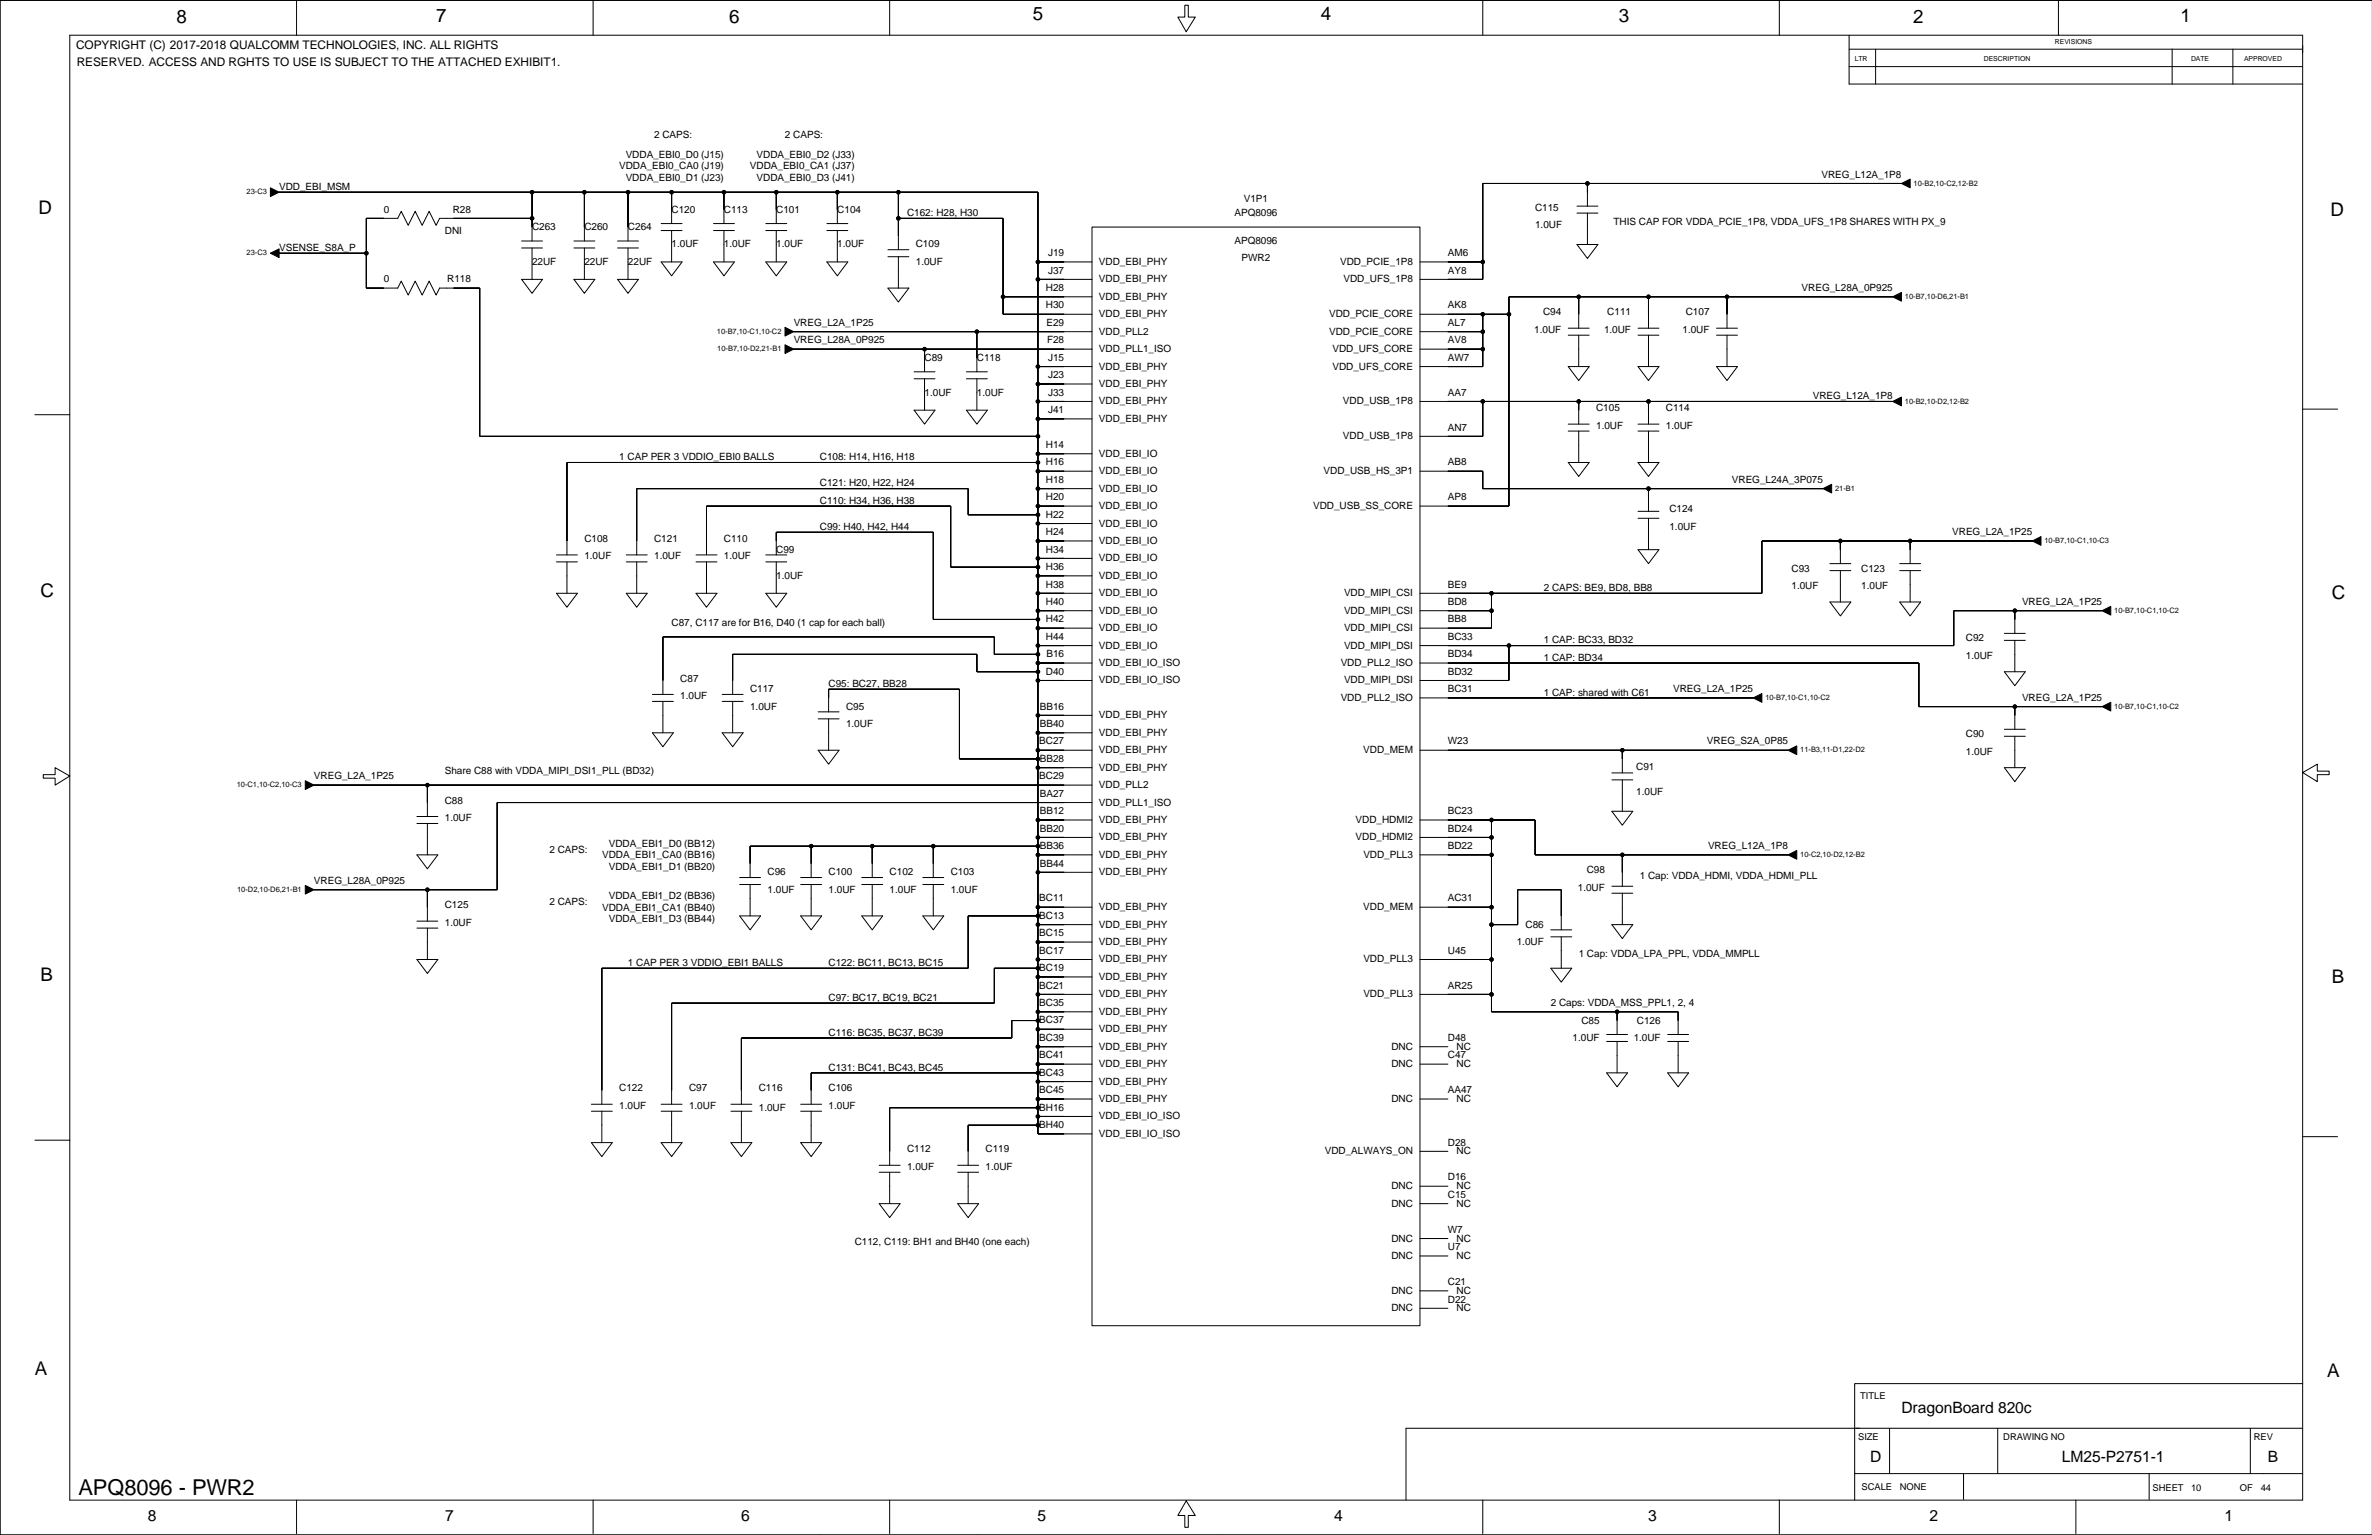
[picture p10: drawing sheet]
<svg xmlns="http://www.w3.org/2000/svg" width="863mm" height="559mm" viewBox="0 0 863 559" stroke-linecap="round" stroke-linejoin="round" font-family="sans-serif">
<defs><g id="words">
<text font-size="8" x="28.6" y="544.3">APQ8096 - PWR2</text>
<g font-size="6.8">
<text x="64.2" y="8.2">8</text>
<text x="158.7" y="8">7</text>
<text x="265.4" y="8.2">6</text>
<text x="375.8" y="7.5">5</text>
<text x="480.7" y="7.5">4</text>
<text x="589.1" y="8">3</text>
<text x="696.3" y="8.2">2</text>
<text x="793.6" y="8">1</text>
<text x="14" y="77.8">D</text>
<text x="848.2" y="78.6">D</text>
<text x="14.7" y="217.5">C</text>
<text x="848.7" y="218.2">C</text>
<text x="14.7" y="357.1">B</text>
<text x="848.7" y="357.9">B</text>
<text x="12.7" y="500.6">A</text>
<text x="846.9" y="501.4">A</text>
</g>
<g font-size="5.7">
<text x="692" y="514.3">DragonBoard 820c</text>
<text x="680.6" y="532.1">D</text>
<text x="750.4" y="532.1">LM25-P2751-1</text>
<text x="825.3" y="532.1">B</text>
<text x="53.8" y="553.7">8</text>
<text x="162" y="553.7">7</text>
<text x="269.7" y="553.7">6</text>
<text x="377.6" y="553.7">5</text>
<text x="485.5" y="553.7">4</text>
<text x="599.8" y="553.7">3</text>
<text x="702.1" y="553.7">2</text>
<text x="809.6" y="553.7">1</text>
</g>
<g font-size="4.3">
<text x="27.7" y="18">COPYRIGHT (C) 2017-2018 QUALCOMM TECHNOLOGIES, INC. ALL RIGHTS</text>
<text x="27.9" y="24.1">RESERVED. ACCESS AND RGHTS TO USE IS SUBJECT TO THE ATTACHED EXHIBIT1.</text>
</g>
<g font-size="3.6">
<text x="238.1" y="50.1">2 CAPS:</text>
<text x="285.7" y="50.1">2 CAPS:</text>
<text x="227.7" y="57.4">VDDA_EBI0_D0 (J15)</text>
<text x="275.3" y="57.4">VDDA_EBI0_D2 (J33)</text>
<text x="225.3" y="61.7">VDDA_EBI0_CA0 (J19)</text>
<text x="227.7" y="66">VDDA_EBI0_D1 (J23)</text>
<text x="272.9" y="61.7">VDDA_EBI0_CA1 (J37)</text>
<text x="275.3" y="66">VDDA_EBI0_D3 (J41)</text>
<text x="662.9" y="64.7">VREG_L12A_1P8</text>
<text x="101.6" y="69.1">VDD_EBI_MSM</text>
<text x="139.7" y="77.4">0</text>
<text x="164.8" y="77.4">R28</text>
<text x="244.4" y="77.4">C120</text>
<text x="263.5" y="77.4">C113</text>
<text x="282.5" y="77.4">C101</text>
<text x="304.7" y="77.4">C104</text>
<text x="452.7" y="73.6">V1P1</text>
<text x="558.7" y="76.7">C115</text>
<text x="193.6" y="83.7">C263</text>
<text x="212.7" y="83.7">C260</text>
<text x="228.5" y="83.7">C264</text>
<text x="330.1" y="78.7">C162: H28, H30</text>
<text x="449.3" y="78.7">APQ8096</text>
<text x="558.7" y="83">1.0UF</text>
<text x="587.2" y="81.8">THIS CAP FOR VDDA_PCIE_1P8, VDDA_UFS_1P8 SHARES WITH PX_9</text>
<text x="161.9" y="85">DNI</text>
<text x="449.3" y="88.8">APQ8096</text>
<text x="101.6" y="91.4">VSENSE_S8A_P</text>
<text x="244.4" y="90.1">1.0UF</text>
<text x="263.5" y="90.1">1.0UF</text>
<text x="282.5" y="90.1">1.0UF</text>
<text x="304.7" y="90.1">1.0UF</text>
<text x="333.3" y="90.1">C109</text>
<text x="381.4" y="93.3">J19</text>
<text x="451.9" y="95.2">PWR2</text>
<text x="526.9" y="93.3">AM6</text>
<text x="193.6" y="96.4">22UF</text>
<text x="212.7" y="96.4">22UF</text>
<text x="228.5" y="96.4">22UF</text>
<text x="333.3" y="96.4">1.0UF</text>
<text x="381.4" y="99.6">J37</text>
<text x="400" y="96.4">VDD_EBI_PHY</text>
<text x="487.7" y="96.4">VDD_PCIE_1P8</text>
<text x="526.9" y="99.6">AY8</text>
<text x="139.7" y="102.8">0</text>
<text x="162.8" y="102.8">R118</text>
<text x="380.6" y="106">H28</text>
<text x="400" y="102.8">VDD_EBI_PHY</text>
<text x="488.9" y="102.8">VDD_UFS_1P8</text>
<text x="655.7" y="106">VREG_L28A_0P925</text>
<text x="380.6" y="112.3">H30</text>
<text x="400" y="109.1">VDD_EBI_PHY</text>
<text x="526.9" y="112.3">AK8</text>
<text x="288.9" y="118.7">VREG_L2A_1P25</text>
<text x="380.8" y="118.6">E29</text>
<text x="400" y="115.5">VDD_EBI_PHY</text>
<text x="483.7" y="115.5">VDD_PCIE_CORE</text>
<text x="526.9" y="118.6">AL7</text>
<text x="561.6" y="114.8">C94</text>
<text x="585" y="114.8">C111</text>
<text x="613.5" y="114.8">C107</text>
<text x="288.9" y="125">VREG_L28A_0P925</text>
<text x="381" y="125">F28</text>
<text x="400" y="121.8">VDD_PLL2</text>
<text x="483.7" y="121.8">VDD_PCIE_CORE</text>
<text x="526.9" y="125">AV8</text>
<text x="558.4" y="121.1">1.0UF</text>
<text x="583.8" y="121.1">1.0UF</text>
<text x="612.3" y="121.1">1.0UF</text>
<text x="336.5" y="131.4">C89</text>
<text x="355.5" y="131.4">C118</text>
<text x="381.4" y="131.3">J15</text>
<text x="400" y="128.2">VDD_PLL1_ISO</text>
<text x="484.9" y="128.2">VDD_UFS_CORE</text>
<text x="526.9" y="131.3">AW7</text>
<text x="381.4" y="137.7">J23</text>
<text x="400" y="134.5">VDD_EBI_PHY</text>
<text x="484.9" y="134.5">VDD_UFS_CORE</text>
<text x="400" y="140.9">VDD_EBI_PHY</text>
<text x="336.5" y="144.1">1.0UF</text>
<text x="355.5" y="144.1">1.0UF</text>
<text x="381.4" y="144">J33</text>
<text x="400" y="147.2">VDD_EBI_PHY</text>
<text x="488.7" y="147.2">VDD_USB_1P8</text>
<text x="526.9" y="144">AA7</text>
<text x="580.9" y="149.7">C105</text>
<text x="606.3" y="149.7">C114</text>
<text x="659.7" y="145.3">VREG_L12A_1P8</text>
<text x="381.4" y="150.4">J41</text>
<text x="400" y="153.6">VDD_EBI_PHY</text>
<text x="488.7" y="159.9">VDD_USB_1P8</text>
<text x="526.9" y="156.7">AN7</text>
<text x="580.9" y="156.1">1.0UF</text>
<text x="606.3" y="156.1">1.0UF</text>
<text x="225.4" y="167.5">1 CAP PER 3 VDDIO_EBI0 BALLS</text>
<text x="298.4" y="167.5">C108: H14, H16, H18</text>
<text x="380.6" y="163.1">H14</text>
<text x="400" y="166.3">VDD_EBI_IO</text>
<text x="380.6" y="169.4">H16</text>
<text x="400" y="172.6">VDD_EBI_IO</text>
<text x="481.7" y="172.6">VDD_USB_HS_3P1</text>
<text x="526.9" y="169.4">AB8</text>
<text x="298.4" y="177.1">C121: H20, H22, H24</text>
<text x="380.6" y="175.8">H18</text>
<text x="400" y="179">VDD_EBI_IO</text>
<text x="630.3" y="175.8">VREG_L24A_3P075</text>
<text x="298.4" y="183.4">C110: H34, H36, H38</text>
<text x="380.6" y="182.1">H20</text>
<text x="400" y="185.3">VDD_EBI_IO</text>
<text x="477.9" y="185.3">VDD_USB_SS_CORE</text>
<text x="526.9" y="182.1">AP8</text>
<text x="380.6" y="188.5">H22</text>
<text x="400" y="191.7">VDD_EBI_IO</text>
<text x="607.6" y="186.5">C124</text>
<text x="212.7" y="197.3">C108</text>
<text x="238.1" y="197.3">C121</text>
<text x="263.5" y="197.3">C110</text>
<text x="298.4" y="192.9">C99: H40, H42, H44</text>
<text x="380.6" y="194.8">H24</text>
<text x="607.6" y="192.9">1.0UF</text>
<text x="710.5" y="194.8">VREG_L2A_1P25</text>
<text x="212.7" y="203.7">1.0UF</text>
<text x="238.1" y="203.7">1.0UF</text>
<text x="263.5" y="203.7">1.0UF</text>
<text x="282.5" y="201.2">C99</text>
<text x="380.6" y="201.2">H34</text>
<text x="400" y="198">VDD_EBI_IO</text>
<text x="380.6" y="207.5">H36</text>
<text x="400" y="204.4">VDD_EBI_IO</text>
<text x="652" y="208.1">C93</text>
<text x="677.4" y="208.1">C123</text>
<text x="282.5" y="210.7">1.0UF</text>
<text x="380.6" y="213.9">H38</text>
<text x="400" y="210.7">VDD_EBI_IO</text>
<text x="526.9" y="213.9">BE9</text>
<text x="561.8" y="215.1">2 CAPS: BE9, BD8, BB8</text>
<text x="652" y="214.5">1.0UF</text>
<text x="677.4" y="214.5">1.0UF</text>
<text x="380.6" y="220.2">H40</text>
<text x="400" y="217.1">VDD_EBI_IO</text>
<text x="489.1" y="217.1">VDD_MIPI_CSI</text>
<text x="526.9" y="220.2">BD8</text>
<text x="735.9" y="220.2">VREG_L2A_1P25</text>
<text x="244.4" y="227.8">C87, C117 are for B16, D40 (1 cap for each ball)</text>
<text x="380.6" y="226.6">H42</text>
<text x="400" y="223.4">VDD_EBI_IO</text>
<text x="489.1" y="223.4">VDD_MIPI_CSI</text>
<text x="526.9" y="226.6">BB8</text>
<text x="380.6" y="232.9">H44</text>
<text x="400" y="229.8">VDD_EBI_IO</text>
<text x="489.1" y="229.8">VDD_MIPI_CSI</text>
<text x="526.9" y="232.9">BC33</text>
<text x="715.5" y="233.5">C92</text>
<text x="380.8" y="239.3">B16</text>
<text x="400" y="236.1">VDD_EBI_IO</text>
<text x="489.1" y="236.1">VDD_MIPI_DSI</text>
<text x="526.9" y="239.3">BD34</text>
<text x="561.8" y="234.2">1 CAP: BC33, BD32</text>
<text x="715.5" y="239.9">1.0UF</text>
<text x="380.6" y="245.6">D40</text>
<text x="400" y="242.5">VDD_EBI_IO_ISO</text>
<text x="487.9" y="242.5">VDD_PLL2_ISO</text>
<text x="526.9" y="245.6">BD32</text>
<text x="561.8" y="240.5">1 CAP: BD34</text>
<text x="247.6" y="248.1">C87</text>
<text x="273" y="252">C117</text>
<text x="301.6" y="250.1">C95: BC27, BB28</text>
<text x="400" y="248.8">VDD_EBI_IO_ISO</text>
<text x="489.1" y="248.8">VDD_MIPI_DSI</text>
<text x="526.9" y="252">BC31</text>
<text x="608.9" y="252">VREG_L2A_1P25</text>
<text x="247.6" y="254.5">1.0UF</text>
<text x="487.9" y="255.2">VDD_PLL2_ISO</text>
<text x="561.8" y="253.2">1 CAP: shared with C61</text>
<text x="735.9" y="255.2">VREG_L2A_1P25</text>
<text x="273" y="258.3">1.0UF</text>
<text x="307.9" y="258.3">C95</text>
<text x="378.4" y="258.3">BB16</text>
<text x="400" y="261.5">VDD_EBI_PHY</text>
<text x="307.9" y="264.7">1.0UF</text>
<text x="378.4" y="264.7">BB40</text>
<text x="400" y="267.9">VDD_EBI_PHY</text>
<text x="715.5" y="268.4">C90</text>
<text x="378.2" y="271">BC27</text>
<text x="400" y="274.2">VDD_EBI_PHY</text>
<text x="496.2" y="274.2">VDD_MEM</text>
<text x="526.9" y="271">W23</text>
<text x="621.2" y="271">VREG_S2A_0P85</text>
<text x="715.5" y="274.8">1.0UF</text>
<text x="161.9" y="281.8">Share C88 with VDDA_MIPI_DSI1_PLL (BD32)</text>
<text x="378.4" y="277.4">BB28</text>
<text x="400" y="280.5">VDD_EBI_PHY</text>
<text x="595.5" y="280.5">C91</text>
<text x="114.3" y="283.7">VREG_L2A_1P25</text>
<text x="378.2" y="283.7">BC29</text>
<text x="400" y="286.9">VDD_PLL2</text>
<text x="161.9" y="292.5">C88</text>
<text x="378.4" y="290.1">BA27</text>
<text x="400" y="293.2">VDD_PLL1_ISO</text>
<text x="595.5" y="289.4">1.0UF</text>
<text x="161.9" y="298.9">1.0UF</text>
<text x="378.4" y="296.4">BB12</text>
<text x="400" y="299.6">VDD_EBI_PHY</text>
<text x="493.3" y="299.6">VDD_HDMI2</text>
<text x="526.9" y="296.4">BC23</text>
<text x="378.4" y="302.8">BB20</text>
<text x="400" y="305.9">VDD_EBI_PHY</text>
<text x="493.3" y="305.9">VDD_HDMI2</text>
<text x="526.9" y="302.8">BD24</text>
<text x="200" y="310.4">2 CAPS:</text>
<text x="221.5" y="308.2">VDDA_EBI1_D0 (BB12)</text>
<text x="378.4" y="309.1">BB36</text>
<text x="526.9" y="309.1">BD22</text>
<text x="621.6" y="309.1">VREG_L12A_1P8</text>
<text x="219.1" y="312.5">VDDA_EBI1_CA0 (BB16)</text>
<text x="221.5" y="316.7">VDDA_EBI1_D1 (BB20)</text>
<text x="378.4" y="315.5">BB44</text>
<text x="400" y="312.3">VDD_EBI_PHY</text>
<text x="496.2" y="312.3">VDD_PLL3</text>
<text x="577.4" y="317.9">C98</text>
<text x="114.3" y="321.8">VREG_L28A_0P925</text>
<text x="279.3" y="318.6">C96</text>
<text x="301.6" y="318.6">C100</text>
<text x="323.8" y="318.6">C102</text>
<text x="346" y="318.6">C103</text>
<text x="400" y="318.6">VDD_EBI_PHY</text>
<text x="596.8" y="319.9">1 Cap: VDDA_HDMI, VDDA_HDMI_PLL</text>
<text x="200" y="329.4">2 CAPS:</text>
<text x="221.5" y="327.2">VDDA_EBI1_D2 (BB36)</text>
<text x="279.3" y="325">1.0UF</text>
<text x="301.6" y="325">1.0UF</text>
<text x="323.8" y="325">1.0UF</text>
<text x="346" y="325">1.0UF</text>
<text x="378.2" y="328.2">BC11</text>
<text x="526.9" y="328.2">AC31</text>
<text x="574.2" y="324.3">1.0UF</text>
<text x="161.9" y="330.6">C125</text>
<text x="219.1" y="331.5">VDDA_EBI1_CA1 (BB40)</text>
<text x="221.5" y="335.8">VDDA_EBI1_D3 (BB44)</text>
<text x="378.2" y="334.5">BC13</text>
<text x="400" y="331.3">VDD_EBI_PHY</text>
<text x="496.2" y="331.3">VDD_MEM</text>
<text x="161.9" y="337">1.0UF</text>
<text x="378.2" y="340.8">BC15</text>
<text x="400" y="337.7">VDD_EBI_PHY</text>
<text x="555.2" y="337.7">C86</text>
<text x="378.2" y="347.2">BC17</text>
<text x="400" y="344">VDD_EBI_PHY</text>
<text x="526.9" y="347.2">U45</text>
<text x="552" y="344">1.0UF</text>
<text x="228.5" y="351.6">1 CAP PER 3 VDDIO_EBI1 BALLS</text>
<text x="301.6" y="351.6">C122: BC11, BC13, BC15</text>
<text x="378.2" y="353.5">BC19</text>
<text x="400" y="350.4">VDD_EBI_PHY</text>
<text x="496.2" y="350.4">VDD_PLL3</text>
<text x="574.5" y="348.5">1 Cap: VDDA_LPA_PPL, VDDA_MMPLL</text>
<text x="378.2" y="359.9">BC21</text>
<text x="400" y="356.7">VDD_EBI_PHY</text>
<text x="526.9" y="359.9">AR25</text>
<text x="301.6" y="364.3">C97: BC17, BC19, BC21</text>
<text x="400" y="363.1">VDD_EBI_PHY</text>
<text x="496.2" y="363.1">VDD_PLL3</text>
<text x="378.2" y="366.2">BC35</text>
<text x="400" y="369.4">VDD_EBI_PHY</text>
<text x="564.4" y="366.2">2 Caps: VDDA_MSS_PPL1, 2, 4</text>
<text x="301.6" y="377">C116: BC35, BC37, BC39</text>
<text x="378.2" y="372.6">BC37</text>
<text x="400" y="375.8">VDD_EBI_PHY</text>
<text x="575.5" y="372.6">C85</text>
<text x="595.7" y="372.6">C126</text>
<text x="378.2" y="378.9">BC39</text>
<text x="400" y="382.1">VDD_EBI_PHY</text>
<text x="506.4" y="382.1">DNC</text>
<text x="526.9" y="378.9">D48</text>
<text x="530.1" y="382.1">NC</text>
<text x="572.3" y="379">1.0UF</text>
<text x="594.6" y="379">1.0UF</text>
<text x="301.6" y="389.7">C131: BC41, BC43, BC45</text>
<text x="378.2" y="385.3">BC41</text>
<text x="400" y="388.5">VDD_EBI_PHY</text>
<text x="506.4" y="388.5">DNC</text>
<text x="526.9" y="385.3">C47</text>
<text x="530.1" y="388.5">NC</text>
<text x="378.2" y="391.6">BC43</text>
<text x="400" y="394.8">VDD_EBI_PHY</text>
<text x="225.4" y="397.3">C122</text>
<text x="250.8" y="397.3">C97</text>
<text x="276.2" y="397.3">C116</text>
<text x="301.6" y="397.3">C106</text>
<text x="378.2" y="398">BC45</text>
<text x="400" y="401.2">VDD_EBI_PHY</text>
<text x="506.4" y="401.2">DNC</text>
<text x="526.9" y="398">AA47</text>
<text x="530.1" y="401.2">NC</text>
<text x="225.4" y="403.6">1.0UF</text>
<text x="250.8" y="403.6">1.0UF</text>
<text x="276.2" y="404.3">1.0UF</text>
<text x="301.6" y="403.6">1.0UF</text>
<text x="378.2" y="404.3">BH16</text>
<text x="400" y="407.5">VDD_EBI_IO_ISO</text>
<text x="378.2" y="410.7">BH40</text>
<text x="400" y="413.9">VDD_EBI_IO_ISO</text>
<text x="330.1" y="419.5">C112</text>
<text x="358.7" y="419.5">C119</text>
<text x="526.9" y="417">D28</text>
<text x="330.1" y="425.9">1.0UF</text>
<text x="358.7" y="425.9">1.0UF</text>
<text x="482.1" y="420.2">VDD_ALWAYS_ON</text>
<text x="530.1" y="420.2">NC</text>
<text x="526.9" y="429.7">D16</text>
<text x="506.4" y="432.9">DNC</text>
<text x="526.9" y="436.1">C15</text>
<text x="530.1" y="432.9">NC</text>
<text x="506.4" y="439.3">DNC</text>
<text x="530.1" y="439.3">NC</text>
<text x="526.9" y="448.8">W7</text>
<text x="311.1" y="453.2">C112, C119: BH1 and BH40 (one each)</text>
<text x="506.4" y="452">DNC</text>
<text x="526.9" y="455.1">U7</text>
<text x="530.1" y="452">NC</text>
<text x="506.4" y="458.3">DNC</text>
<text x="530.1" y="458.3">NC</text>
<text x="526.9" y="467.8">C21</text>
<text x="506.4" y="471">DNC</text>
<text x="530.1" y="471">NC</text>
<text x="506.4" y="477.4">DNC</text>
<text x="526.9" y="474.2">D22</text>
<text x="530.1" y="477.4">NC</text>
</g>
<g font-size="3.4">
<text x="677" y="509.3">TITLE</text>
<text x="676.2" y="524.3">SIZE</text>
<text x="729.1" y="524.3">DRAWING NO</text>
<text x="820.2" y="524.3">REV</text>
<text x="677.5" y="542.6">SCALE</text>
<text x="691.4" y="542.6">NONE</text>
<text x="783.4" y="542.8">SHEET</text>
<text x="797.4" y="542.8">10</text>
<text x="815.2" y="542.8">OF</text>
<text x="822.8" y="542.8">44</text>
</g>
<g font-size="2.7">
<text x="89.7" y="70.8">23-C3</text>
<text x="696.4" y="67.6">10-B2,10-C2,12-B2</text>
<text x="89.7" y="93">23-C3</text>
<text x="693.3" y="108.9">10-B7,10-D6,21-B1</text>
<text x="260.9" y="121.6">10-B7,10-C1,10-C2</text>
<text x="261.1" y="127.9">10-B7,10-D2,21-B1</text>
<text x="693.3" y="147">10-B2,10-D2,12-B2</text>
<text x="667.9" y="178.7">21-B1</text>
<text x="744.1" y="197.7">10-B7,10-C1,10-C3</text>
<text x="769.4" y="223.1">10-B7,10-C1,10-C2</text>
<text x="642.5" y="254.9">10-B7,10-C1,10-C2</text>
<text x="769.4" y="258.1">10-B7,10-C1,10-C2</text>
<text x="655.2" y="273.9">11-B3,11-D1,22-D2</text>
<text x="86.2" y="286.6">10-C1,10-C2,10-C3</text>
<text x="655.2" y="312">10-C2,10-D2,12-B2</text>
<text x="86.3" y="324.7">10-D2,10-D6,21-B1</text>
</g>
<g font-size="2.5">
<text x="747.9" y="16.1">REVISIONS</text>
<text x="675" y="22.2">LTR</text>
<text x="722" y="22.2">DESCRIPTION</text>
<text x="797.4" y="22.2">DATE</text>
<text x="816.7" y="22.2">APPROVED</text>
</g>
</g></defs>
<g fill="none" stroke="#000" stroke-width=".36">
<path d="M0 .1h863.3h-863.3v558.7zM25.4 12.8h812.6v533.3h-812.6zM107.9 .1v12.7M215.9 .1v12.7M323.8 .1v12.7M431.2 1.9h1.3v4.3h2.5l-3.3 5.4-3-5.4h2.5zM539.6 .1v12.7M647.6 .1v12.7M672.9 12.8v17.8h165.1M672.9 17.9h165.1M682.6 17.9v12.7M749.1 .1v12.7"/>
<path d="M790.5 17.9v12.7M812.6 17.9v12.7M672.9 24.3h165.1M101.6 70h276.1v342.8h19.7M101.6 70h.1M193.6 79.5h-33.6l-1.3 2.5-2.5-5.1-2.6 5.1-2.5-5.1-2.5 5.1-2.6-5.1-1.3 2.6h-11.4v25.4h11.4l1.3-2.6 2.6 5.1 2.5-5.1 2.5 5.1 2.6-5.1 2.5 5.1 1.3-2.5h14.6v53.9h203.1M193.6 70v17.7M212.7 70v17.7M228.5 70v17.7M244.4 70v11.4M263.5 70v11.4M282.5 70v11.4"/>
<path d="M304.7 70v11.4M327 70v20.9M327 79.5h38v34.9h32.4M573.9 77.6h7.6M573.9 75h7.6M577.7 66.8v8.2M577.7 77.6v11.4M692 66.8h.1M692 66.8h-152.4v34.9h-22.8M101.6 92.2h.1M101.6 92.2h31.7M189.8 90.3h7.6"/>
<path d="M189.8 87.7h7.6M193.6 95.4h.1M193.6 90.3v11.4M208.9 90.3h7.6M208.9 87.7h7.6M212.7 95.4h.1M212.7 90.3v11.4M224.7 90.3h7.7M224.7 87.7h7.7M228.5 95.4h.1M228.5 90.3v11.4M240.6 95.4h7.6l-3.8 5z"/>
<path d="M240.6 83.9h7.6M240.6 81.4h7.6M244.4 89h.1M244.4 83.9v11.5M259.7 95.4h7.6l-3.8 5zM259.7 83.9h7.6M259.7 81.4h7.6M263.5 89h.1M263.5 83.9v11.5M278.7 95.4h7.6l-3.8 5zM278.7 83.9h7.6M278.7 81.4h7.6"/>
<path d="M282.5 89h.1M282.5 83.9v11.5M300.9 95.4h7.6l-3.8 5zM300.9 83.9h7.6M300.9 81.4h7.6M304.7 89h.1M304.7 83.9v11.5M323.1 93.5h7.7M323.1 90.9h7.7M327 98.5h.1M327 93.5v11.4M377.7 95.4h19.7"/>
<path d="M397.4 82.7h119.4v399.9h-119.4zM516.8 95.4h22.8M573.9 89h7.6l-3.8 5.1zM577.7 82.7h.1M189.8 101.7h7.6l-3.8 5.1zM208.9 101.7h7.6l-3.8 5.1zM224.7 101.7h7.7l-3.9 5.1zM323.1 104.9h7.7l-3.8 5.1zM365 108.1h32.4M377.7 101.7h19.7M516.8 114.4h32.3M539.6 114.4v19h-22.8"/>
<path d="M570.7 119.5h7.7M574.5 108.1v11.4M596.1 119.5h7.6M599.9 108.1v11.4M624.7 119.5h7.6M628.5 108.1v11.4M688.8 108.1h.1M688.8 108.1h-139.7v76.1h-32.3M288.9 120.7h.1M288.9 127.1h.1M288.9 127.1h108.5M288.9 120.7h108.5"/>
<path d="M332.7 137.9h7.6M332.7 135.4h7.6M336.5 127.1v8.3M336.5 137.9v11.4M351.7 137.9h7.6M351.7 135.4h7.6M355.5 120.7v14.7M355.5 137.9v11.4M377.7 133.4h19.7M377.7 139.8h19.7M516.8 127.1h22.8M516.8 120.7h22.8"/>
<path d="M570.7 133.4h7.7l-3.9 5.1zM570.7 122h7.7M574.5 127.1h.1M574.5 122v11.4M596.1 133.4h7.6l-3.8 5.1zM596.1 122h7.6M599.9 127.1h.1M599.9 122v11.4M624.7 133.4h7.6l-3.8 5.1zM624.7 122h7.6M628.5 127.1h.1M628.5 122v11.4"/>
<path d="M12.7 151h12.7M332.7 149.3h7.6l-3.8 5.1zM336.5 143h.1M351.7 149.3h7.6l-3.8 5.1zM355.5 143h.1M377.7 146.1h19.7M377.7 152.5h19.7M516.8 146.1h172M539.6 146.1v12.7h-22.8M570.7 156.9h7.7M570.7 154.4h7.7M574.5 146.1v8.3"/>
<path d="M574.5 156.9v11.5M596.1 156.9h7.6M596.1 154.4h7.6M599.9 146.1v8.3M599.9 156.9v11.5M688.8 146.1h.1M838 148.9h12.7M377.7 168.4h-171.4v33.6M377.7 177.9h19.7M377.7 171.5h19.7M377.7 165.2h19.7M516.8 171.5h22.8v6.4h123.8"/>
<path d="M570.7 168.4h7.7l-3.9 5zM574.5 162h.1M596.1 168.4h7.6l-3.8 5zM599.9 162h.1M599.9 177.9v8.2M663.4 177.9h.1M377.7 187.4h-25.4v-9.5h-120.6v24.1M377.7 184.2h19.7M377.7 196.9h19.7M377.7 190.6h19.7M596.1 188.7h7.6M596.1 186.1h7.6"/>
<path d="M599.9 193.8h.1M599.9 188.7v11.4M669.8 196.9v8.3M695.2 196.9v8.3M739.6 196.9h.1M739.6 196.9h-98.4v19.1h-124.4M202.5 216h7.6l-3.8 5.1zM202.5 204.6h7.6M202.5 202h7.6M206.3 209.6h.1M206.3 204.6v11.4M227.9 216h7.6l-3.8 5.1z"/>
<path d="M227.9 204.6h7.6M227.9 202h7.6M231.7 209.6h.1M231.7 204.6v11.4M253.3 216h7.6l-3.8 5.1zM253.3 204.6h7.6M253.3 202h7.6M257.1 209.6h.1M257.1 202v-17.8h88.9v22.3h31.7M257.1 204.6v11.4M278.7 216h7.6l-3.8 5.1zM278.7 204.6h7.6"/>
<path d="M278.7 202h7.6M282.5 209.6h.1M282.5 202v-8.2h57.1v31.7h38.1M282.5 204.6v11.4M377.7 216h19.7M377.7 203.3h19.7M377.7 209.6h19.7M542.8 216v12.7h-26M596.1 200.1h7.6l-3.8 5.1zM666 219.2h7.6l-3.8 5zM666 207.7h7.6M666 205.2h7.6"/>
<path d="M669.8 212.8h.1M669.8 207.7v11.5M691.4 219.2h7.6l-3.8 5zM691.4 207.7h7.6M691.4 205.2h7.6M695.2 212.8h.1M695.2 207.7v11.5M377.7 238.2h-15.8v-6.4h-120.7v21M377.7 222.3h19.7M377.7 235h19.7M377.7 228.7h19.7M516.8 222.3h26"/>
<path d="M549.1 235v12.7h-32.3M729.4 233.1h7.7M729.4 230.6h7.7M733.3 238.2h.1M733.3 222.3v8.3M733.3 233.1v11.4M765 222.3h.1M765 222.3h-54v12.7h-194.2M237.4 255.3h7.7M237.4 252.8h7.7M241.2 255.3v11.5M262.8 255.3h7.6"/>
<path d="M262.8 252.8h7.6M266.6 255.3v11.5M297.7 259.1h7.7M301.6 259.1v-8.2h47.6v25.4h28.5M377.7 244.5h-22.2v-6.3h-88.9v14.6M377.7 247.7h19.7M377.7 241.4h19.7M516.8 241.4h181.5v15.8h66.7M516.8 254.1h121.2M638 254.1h.1M729.4 244.5h7.7l-3.8 5.1zM733.3 257.2v8.3"/>
<path d="M765 257.2h.1M237.4 266.8h7.7l-3.9 5zM241.2 260.4h.1M262.8 266.8h7.6l-3.8 5zM266.6 260.4h.1M297.7 273.1h7.7l-3.8 5.1zM297.7 261.7h7.7M301.6 266.8h.1M301.6 261.7v11.4M377.7 266.8h19.7M377.7 279.5h19.7M377.7 273.1h19.7"/>
<path d="M377.7 260.4h19.7M516.8 273.1h133.9M590.4 273.1v8.3M650.7 273.1h.1M729.4 279.5h7.7l-3.8 5zM729.4 268h7.7M729.4 265.5h7.7M733.3 273.1h.1M733.3 268v11.5M15.7 282h4.4v-2.5l5.3 3-5.3 3.3v-2.5h-4.4zM114.3 285.8h.1M114.3 285.8h283.1"/>
<path d="M151.7 299.8h7.6M151.7 297.2h7.6M155.5 285.8v11.4M155.5 299.8v11.4M377.7 298.5h19.7M397.4 292.2h-216.5v31.7h-66.6M516.8 298.5h41.9v12.7h92M542.8 298.5v69.8h67.9v8.3M586.6 295.3h7.6l-3.8 5.1zM586.6 283.9h7.6M586.6 281.4h7.6M590.4 289h.1"/>
<path d="M590.4 283.9v11.4M838 281.2l5.3-3v2.5h4.4v1.3h-4.4v2.5zM151.7 311.2h7.6l-3.8 5.1zM155.5 304.9h.1M269.2 319.5h7.6M291.4 319.5h7.6M295.2 308v11.5M313.6 319.5h7.6M317.4 308v11.5M335.8 319.5h7.7M339.6 308v11.5M377.7 308h-104.7v11.5"/>
<path d="M377.7 311.2h19.7M377.7 304.9h19.7M377.7 317.6h19.7M516.8 311.2h26M516.8 304.9h26M590.4 311.2v11.4M650.7 311.2h.1M114.3 323.9h.1M151.7 337.9h7.6M151.7 335.3h7.6M155.5 323.9v11.4M155.5 337.9v11.4"/>
<path d="M269.2 333.4h7.6l-3.8 5.1zM269.2 322h7.6M273 327.1h.1M273 322v11.4M291.4 333.4h7.6l-3.8 5.1zM291.4 322h7.6M295.2 327.1h.1M295.2 322v11.4M313.6 333.4h7.6l-3.8 5.1zM313.6 322h7.6M317.4 327.1h.1M317.4 322v11.4"/>
<path d="M335.8 333.4h7.7l-3.9 5.1zM335.8 322h7.7M339.6 327.1h.1M339.6 322v11.4M377.7 333.4h-25.4v19.1h-133.3v49.5M377.7 336.6h19.7M377.7 330.3h19.7M516.8 330.3h26M542.8 336.6h9.5v-12.7h15.9v14.6M564.4 338.5h7.6M586.6 336.6h7.6l-3.8 5.1zM586.6 325.2h7.6"/>
<path d="M586.6 322.6h7.6M590.4 330.3h.1M590.4 325.2v11.4M151.7 349.3h7.6l-3.8 5.1zM155.5 342.9h.1M377.7 352.5h-15.8v12.7h-117.5v36.8M377.7 349.3h19.7M377.7 355.6h19.7M377.7 342.9h19.7M516.8 349.3h26M564.4 352.5h7.6l-3.8 5.1zM564.4 341h7.6"/>
<path d="M568.2 346.1h.1M568.2 341v11.5M377.7 371.5h-9.5v6.4h-98.4v24.1M377.7 362h19.7M377.7 368.3h19.7M377.7 374.7h19.7M516.8 362h26M584.7 379.1h7.6M584.7 376.6h7.6M588.5 368.3v8.3M588.5 379.1v11.5M606.9 379.1h7.6"/>
<path d="M606.9 376.6h7.6M610.7 379.1v11.5M377.7 390.6h-82.5v11.4M377.7 393.7h19.7M377.7 387.4h19.7M377.7 381h19.7M516.8 387.4h10.1M516.8 381h10.1M584.7 390.6h7.6l-3.8 5zM588.5 384.2h.1M606.9 390.6h7.6l-3.8 5zM610.7 384.2h.1"/>
<path d="M12.7 415.1h12.7M215.2 416h7.6l-3.8 5zM215.2 404.5h7.6M215.2 402h7.6M219 409.6h.1M219 404.5v11.5M240.6 416h7.6l-3.8 5zM240.6 404.5h7.6M240.6 402h7.6M244.4 409.6h.1M244.4 404.5v11.5M266 416h7.6l-3.8 5z"/>
<path d="M266 404.5h7.6M266 402h7.6M269.8 409.6h.1M269.8 404.5v11.5M291.4 416h7.6l-3.8 5zM291.4 404.5h7.6M291.4 402h7.6M295.2 409.6h.1M295.2 404.5v11.5M377.7 403.3h-53.9v20.9M377.7 409.6h-25.4v14.6M377.7 406.4h19.7"/>
<path d="M377.7 400.1h19.7M516.8 400.1h10.1M516.8 419.1h10.1M838 413.8h12.7M320 438.2h7.6l-3.8 5.1zM320 426.7h7.6M320 424.2h7.6M323.8 431.8h.1M323.8 426.7v11.5M348.5 438.2h7.7l-3.9 5.1zM348.5 426.7h7.7M348.5 424.2h7.7"/>
<path d="M352.3 431.8h.1M352.3 426.7v11.5M516.8 438.2h10.1M516.8 431.8h10.1M516.8 450.9h10.1M516.8 457.2h10.1M516.8 469.9h10.1M516.8 476.3h10.1M687.7 519.9v16.6M727 519.9v16.6M819 519.9v16.6M838 503.7h-163v42.4"/>
<path d="M838 519.9h-326.3v26.2M675 536.5h163M714.6 536.5v9.3M782.1 536.5v9.3M0 558.8h863.3M107.9 546.1v12.2M215.9 546.1v12.2M298.4 558.8h.1M323.8 546.1v12.2M355.5 558.8h.1M431.7 546.4l3.3 5.3h-2.5v4.3h-1.3v-4.3h-2.5zM444.4 558.8h.1"/>
<path d="M539.6 546.1v12.2M539.6 558.8h.1M647.6 546.1v12.2M755.5 546.1v12.2"/>
<circle cx="193.6" cy="70" r=".63"/>
<circle cx="193.6" cy="79.5" r=".63"/>
<circle cx="212.7" cy="70" r=".63"/>
<circle cx="228.5" cy="70" r=".63"/>
<circle cx="244.4" cy="70" r=".63"/>
<circle cx="263.5" cy="70" r=".63"/>
<circle cx="282.5" cy="70" r=".63"/>
<circle cx="304.7" cy="70" r=".63"/>
<circle cx="327" cy="79.5" r=".63"/>
<circle cx="327" cy="70" r=".63"/>
<circle cx="577.7" cy="66.8" r=".63"/>
<circle cx="133.3" cy="92.2" r=".63"/>
<circle cx="377.7" cy="95.4" r=".63"/>
<circle cx="539.6" cy="95.4" r=".63"/>
<circle cx="365" cy="108.1" r=".63"/>
<circle cx="377.7" cy="101.7" r=".63"/>
<circle cx="539.6" cy="114.4" r=".63"/>
<circle cx="549.1" cy="114.4" r=".63"/>
<circle cx="574.5" cy="108.1" r=".63"/>
<circle cx="599.9" cy="108.1" r=".63"/>
<circle cx="628.5" cy="108.1" r=".63"/>
<circle cx="336.5" cy="127.1" r=".63"/>
<circle cx="355.5" cy="120.7" r=".63"/>
<circle cx="377.7" cy="133.4" r=".63"/>
<circle cx="377.7" cy="139.8" r=".63"/>
<circle cx="539.6" cy="120.7" r=".63"/>
<circle cx="539.6" cy="127.1" r=".63"/>
<circle cx="377.7" cy="146.1" r=".63"/>
<circle cx="377.7" cy="152.5" r=".63"/>
<circle cx="377.7" cy="158.8" r=".63"/>
<circle cx="539.6" cy="146.1" r=".63"/>
<circle cx="574.5" cy="146.1" r=".63"/>
<circle cx="599.9" cy="146.1" r=".63"/>
<circle cx="377.7" cy="177.9" r=".63"/>
<circle cx="377.7" cy="165.2" r=".63"/>
<circle cx="377.7" cy="171.5" r=".63"/>
<circle cx="377.7" cy="168.4" r=".63"/>
<circle cx="599.9" cy="177.9" r=".63"/>
<circle cx="377.7" cy="184.2" r=".63"/>
<circle cx="377.7" cy="190.6" r=".63"/>
<circle cx="377.7" cy="196.9" r=".63"/>
<circle cx="377.7" cy="187.4" r=".63"/>
<circle cx="669.8" cy="196.9" r=".63"/>
<circle cx="695.2" cy="196.9" r=".63"/>
<circle cx="377.7" cy="203.3" r=".63"/>
<circle cx="377.7" cy="206.5" r=".63"/>
<circle cx="377.7" cy="209.6" r=".63"/>
<circle cx="377.7" cy="216" r=".63"/>
<circle cx="542.8" cy="216" r=".63"/>
<circle cx="377.7" cy="238.2" r=".63"/>
<circle cx="377.7" cy="222.3" r=".63"/>
<circle cx="377.7" cy="225.5" r=".63"/>
<circle cx="377.7" cy="228.7" r=".63"/>
<circle cx="377.7" cy="235" r=".63"/>
<circle cx="542.8" cy="222.3" r=".63"/>
<circle cx="549.1" cy="235" r=".63"/>
<circle cx="733.3" cy="222.3" r=".63"/>
<circle cx="377.7" cy="241.4" r=".63"/>
<circle cx="377.7" cy="244.5" r=".63"/>
<circle cx="377.7" cy="247.7" r=".63"/>
<circle cx="733.3" cy="257.2" r=".63"/>
<circle cx="377.7" cy="266.8" r=".63"/>
<circle cx="377.7" cy="273.1" r=".63"/>
<circle cx="377.7" cy="260.4" r=".63"/>
<circle cx="377.7" cy="276.3" r=".63"/>
<circle cx="377.7" cy="279.5" r=".63"/>
<circle cx="590.4" cy="273.1" r=".63"/>
<circle cx="155.5" cy="285.8" r=".63"/>
<circle cx="377.7" cy="298.5" r=".63"/>
<circle cx="542.8" cy="298.5" r=".63"/>
<circle cx="295.2" cy="308" r=".63"/>
<circle cx="317.4" cy="308" r=".63"/>
<circle cx="339.6" cy="308" r=".63"/>
<circle cx="377.7" cy="304.9" r=".63"/>
<circle cx="377.7" cy="317.6" r=".63"/>
<circle cx="377.7" cy="308" r=".63"/>
<circle cx="377.7" cy="311.2" r=".63"/>
<circle cx="542.8" cy="304.9" r=".63"/>
<circle cx="542.8" cy="311.2" r=".63"/>
<circle cx="590.4" cy="311.2" r=".63"/>
<circle cx="155.5" cy="323.9" r=".63"/>
<circle cx="377.7" cy="330.3" r=".63"/>
<circle cx="377.7" cy="333.4" r=".63"/>
<circle cx="377.7" cy="336.6" r=".63"/>
<circle cx="542.8" cy="330.3" r=".63"/>
<circle cx="542.8" cy="336.6" r=".63"/>
<circle cx="377.7" cy="349.3" r=".63"/>
<circle cx="377.7" cy="342.9" r=".63"/>
<circle cx="377.7" cy="352.5" r=".63"/>
<circle cx="377.7" cy="355.6" r=".63"/>
<circle cx="542.8" cy="349.3" r=".63"/>
<circle cx="377.7" cy="368.3" r=".63"/>
<circle cx="377.7" cy="371.5" r=".63"/>
<circle cx="377.7" cy="374.7" r=".63"/>
<circle cx="377.7" cy="362" r=".63"/>
<circle cx="542.8" cy="362" r=".63"/>
<circle cx="588.5" cy="368.3" r=".63"/>
<circle cx="377.7" cy="387.4" r=".63"/>
<circle cx="377.7" cy="390.6" r=".63"/>
<circle cx="377.7" cy="393.7" r=".63"/>
<circle cx="377.7" cy="381" r=".63"/>
<circle cx="377.7" cy="406.4" r=".63"/>
<circle cx="377.7" cy="409.6" r=".63"/>
<circle cx="377.7" cy="400.1" r=".63"/>
<circle cx="377.7" cy="403.3" r=".63"/>
</g>
<g fill="#000" stroke="#000" stroke-width=".36">
<path d="M98.4 68.4l3.2 1.6-3.2 1.5z" fill-rule="evenodd"/>
<path d="M133.3 79.5v12.7z" fill-rule="evenodd"/>
<path d="M133.3 79.5h6.4z" fill-rule="evenodd"/>
<path d="M165.1 79.5h28.5z" fill-rule="evenodd"/>
<path d="M193.6 79.5v3.2z" fill-rule="evenodd"/>
<path d="M193.6 70v9.5z" fill-rule="evenodd"/>
<path d="M101.6 70h92z" fill-rule="evenodd"/>
<path d="M212.7 70v12.7z" fill-rule="evenodd"/>
<path d="M193.6 70h19.1z" fill-rule="evenodd"/>
<path d="M228.5 70v12.7z" fill-rule="evenodd"/>
<path d="M212.7 70h15.8z" fill-rule="evenodd"/>
<path d="M228.5 70h15.9z" fill-rule="evenodd"/>
<path d="M244.4 70v6.3z" fill-rule="evenodd"/>
<path d="M244.4 70h19.1z" fill-rule="evenodd"/>
<path d="M263.5 70v6.3z" fill-rule="evenodd"/>
<path d="M263.5 70h19z" fill-rule="evenodd"/>
<path d="M282.5 70v6.3z" fill-rule="evenodd"/>
<path d="M282.5 70h22.2z" fill-rule="evenodd"/>
<path d="M304.7 70v6.3z" fill-rule="evenodd"/>
<path d="M327 79.5v6.3z" fill-rule="evenodd"/>
<path d="M327 70v9.5z" fill-rule="evenodd"/>
<path d="M304.7 70h22.3z" fill-rule="evenodd"/>
<path d="M365 79.5v28.6z" fill-rule="evenodd"/>
<path d="M327 79.5h38z" fill-rule="evenodd"/>
<path d="M327 70h50.7z" fill-rule="evenodd"/>
<path d="M377.7 70v25.4z" fill-rule="evenodd"/>
<path d="M539.6 66.8v28.6z" fill-rule="evenodd"/>
<path d="M577.7 66.8v3.2z" fill-rule="evenodd"/>
<path d="M539.6 66.8h38.1z" fill-rule="evenodd"/>
<path d="M577.7 66.8h114.3z" fill-rule="evenodd"/>
<path d="M692 66.8l3.2-1.6v3.2z" fill-rule="evenodd"/>
<path d="M98.4 92.2l3.2-1.6v3.2z" fill-rule="evenodd"/>
<path d="M133.3 92.2v12.7z" fill-rule="evenodd"/>
<path d="M101.6 92.2h31.7z" fill-rule="evenodd"/>
<path d="M377.7 95.4v6.3z" fill-rule="evenodd"/>
<path d="M377.7 95.4h9.6z" fill-rule="evenodd"/>
<path d="M539.6 95.4v6.3z" fill-rule="evenodd"/>
<path d="M526.9 95.4h12.7z" fill-rule="evenodd"/>
<path d="M133.3 104.9h6.4z" fill-rule="evenodd"/>
<path d="M165.1 104.9h9.5z" fill-rule="evenodd"/>
<path d="M174.6 104.9v53.9z" fill-rule="evenodd"/>
<path d="M365 108.1v6.3z" fill-rule="evenodd"/>
<path d="M377.7 101.7v31.7z" fill-rule="evenodd"/>
<path d="M365 114.4h22.3z" fill-rule="evenodd"/>
<path d="M365 108.1h22.3z" fill-rule="evenodd"/>
<path d="M377.7 101.7h9.6z" fill-rule="evenodd"/>
<path d="M526.9 101.7h12.7z" fill-rule="evenodd"/>
<path d="M526.9 114.4h12.7z" fill-rule="evenodd"/>
<path d="M539.6 114.4v6.3z" fill-rule="evenodd"/>
<path d="M549.1 114.4v69.8z" fill-rule="evenodd"/>
<path d="M549.1 108.1v6.3z" fill-rule="evenodd"/>
<path d="M539.6 114.4h9.5z" fill-rule="evenodd"/>
<path d="M574.5 108.1v6.3z" fill-rule="evenodd"/>
<path d="M549.1 108.1h25.4z" fill-rule="evenodd"/>
<path d="M599.9 108.1v6.3z" fill-rule="evenodd"/>
<path d="M574.5 108.1h25.4z" fill-rule="evenodd"/>
<path d="M628.5 108.1v6.3z" fill-rule="evenodd"/>
<path d="M599.9 108.1h28.6z" fill-rule="evenodd"/>
<path d="M628.5 108.1h60.3z" fill-rule="evenodd"/>
<path d="M688.8 108.1l3.2-1.6v3.1z" fill-rule="evenodd"/>
<path d="M285.7 119.2l3.2 1.5-3.2 1.6z" fill-rule="evenodd"/>
<path d="M285.7 125.5l3.2 1.6-3.2 1.6z" fill-rule="evenodd"/>
<path d="M288.9 127.1h47.6z" fill-rule="evenodd"/>
<path d="M336.5 127.1v3.2z" fill-rule="evenodd"/>
<path d="M288.9 120.7h66.6z" fill-rule="evenodd"/>
<path d="M355.5 120.7v9.6z" fill-rule="evenodd"/>
<path d="M377.7 133.4v6.4z" fill-rule="evenodd"/>
<path d="M377.7 139.8v6.3z" fill-rule="evenodd"/>
<path d="M336.5 127.1h50.8z" fill-rule="evenodd"/>
<path d="M355.5 120.7h31.8z" fill-rule="evenodd"/>
<path d="M377.7 133.4h9.6z" fill-rule="evenodd"/>
<path d="M377.7 139.8h9.6z" fill-rule="evenodd"/>
<path d="M526.9 127.1h12.7z" fill-rule="evenodd"/>
<path d="M526.9 133.4h12.7z" fill-rule="evenodd"/>
<path d="M539.6 127.1v6.3z" fill-rule="evenodd"/>
<path d="M539.6 120.7v6.4z" fill-rule="evenodd"/>
<path d="M526.9 120.7h12.7z" fill-rule="evenodd"/>
<path d="M377.7 158.8v6.4z" fill-rule="evenodd"/>
<path d="M377.7 146.1v6.4z" fill-rule="evenodd"/>
<path d="M377.7 152.5v6.3z" fill-rule="evenodd"/>
<path d="M174.6 158.8h203.1z" fill-rule="evenodd"/>
<path d="M377.7 146.1h9.6z" fill-rule="evenodd"/>
<path d="M377.7 152.5h9.6z" fill-rule="evenodd"/>
<path d="M526.9 158.8h12.7z" fill-rule="evenodd"/>
<path d="M539.6 146.1v12.7z" fill-rule="evenodd"/>
<path d="M526.9 146.1h12.7z" fill-rule="evenodd"/>
<path d="M574.5 146.1v3.2z" fill-rule="evenodd"/>
<path d="M539.6 146.1h34.9z" fill-rule="evenodd"/>
<path d="M599.9 146.1v3.2z" fill-rule="evenodd"/>
<path d="M574.5 146.1h25.4z" fill-rule="evenodd"/>
<path d="M599.9 146.1h88.9z" fill-rule="evenodd"/>
<path d="M688.8 146.1l3.2-1.5v3.1z" fill-rule="evenodd"/>
<path d="M206.3 168.4v28.5z" fill-rule="evenodd"/>
<path d="M231.7 177.9v19z" fill-rule="evenodd"/>
<path d="M231.7 177.9h120.6z" fill-rule="evenodd"/>
<path d="M352.3 177.9v9.5z" fill-rule="evenodd"/>
<path d="M377.7 165.2v3.2z" fill-rule="evenodd"/>
<path d="M377.7 168.4v3.1z" fill-rule="evenodd"/>
<path d="M377.7 171.5v6.4z" fill-rule="evenodd"/>
<path d="M377.7 177.9v6.3z" fill-rule="evenodd"/>
<path d="M206.3 168.4h171.4z" fill-rule="evenodd"/>
<path d="M377.7 165.2h9.6z" fill-rule="evenodd"/>
<path d="M377.7 171.5h9.6z" fill-rule="evenodd"/>
<path d="M377.7 177.9h9.6z" fill-rule="evenodd"/>
<path d="M539.6 171.5v6.4z" fill-rule="evenodd"/>
<path d="M526.9 171.5h12.7z" fill-rule="evenodd"/>
<path d="M599.9 177.9v3.2z" fill-rule="evenodd"/>
<path d="M539.6 177.9h60.3z" fill-rule="evenodd"/>
<path d="M599.9 177.9h63.5z" fill-rule="evenodd"/>
<path d="M663.4 177.9l3.2-1.6v3.2z" fill-rule="evenodd"/>
<path d="M257.1 184.2v12.7z" fill-rule="evenodd"/>
<path d="M282.5 193.8v3.1z" fill-rule="evenodd"/>
<path d="M282.5 193.8h57.1z" fill-rule="evenodd"/>
<path d="M339.6 193.8v31.7z" fill-rule="evenodd"/>
<path d="M257.1 184.2h88.9z" fill-rule="evenodd"/>
<path d="M346 184.2v22.3z" fill-rule="evenodd"/>
<path d="M377.7 184.2v3.2z" fill-rule="evenodd"/>
<path d="M377.7 187.4v3.2z" fill-rule="evenodd"/>
<path d="M377.7 190.6v6.3z" fill-rule="evenodd"/>
<path d="M377.7 196.9v6.4z" fill-rule="evenodd"/>
<path d="M352.3 187.4h25.4z" fill-rule="evenodd"/>
<path d="M377.7 184.2h9.6z" fill-rule="evenodd"/>
<path d="M377.7 190.6h9.6z" fill-rule="evenodd"/>
<path d="M377.7 196.9h9.6z" fill-rule="evenodd"/>
<path d="M526.9 184.2h22.2z" fill-rule="evenodd"/>
<path d="M641.2 196.9v19.1z" fill-rule="evenodd"/>
<path d="M669.8 196.9v3.2z" fill-rule="evenodd"/>
<path d="M641.2 196.9h28.6z" fill-rule="evenodd"/>
<path d="M695.2 196.9v3.2z" fill-rule="evenodd"/>
<path d="M669.8 196.9h25.4z" fill-rule="evenodd"/>
<path d="M695.2 196.9h44.4z" fill-rule="evenodd"/>
<path d="M739.6 196.9l3.2-1.6v3.2z" fill-rule="evenodd"/>
<path d="M377.7 203.3v3.2z" fill-rule="evenodd"/>
<path d="M377.7 206.5v3.1z" fill-rule="evenodd"/>
<path d="M377.7 216v6.3z" fill-rule="evenodd"/>
<path d="M377.7 209.6v6.4z" fill-rule="evenodd"/>
<path d="M346 206.5h31.7z" fill-rule="evenodd"/>
<path d="M377.7 203.3h9.6z" fill-rule="evenodd"/>
<path d="M377.7 209.6h9.6z" fill-rule="evenodd"/>
<path d="M377.7 216h9.6z" fill-rule="evenodd"/>
<path d="M526.9 216h15.9z" fill-rule="evenodd"/>
<path d="M542.8 216v6.3z" fill-rule="evenodd"/>
<path d="M542.8 216h98.4z" fill-rule="evenodd"/>
<path d="M241.2 231.8v15.9z" fill-rule="evenodd"/>
<path d="M266.6 238.2v9.5z" fill-rule="evenodd"/>
<path d="M266.6 238.2h88.9z" fill-rule="evenodd"/>
<path d="M355.5 238.2v6.3z" fill-rule="evenodd"/>
<path d="M241.2 231.8h120.7z" fill-rule="evenodd"/>
<path d="M361.9 231.8v6.4z" fill-rule="evenodd"/>
<path d="M361.9 238.2h15.8z" fill-rule="evenodd"/>
<path d="M339.6 225.5h38.1z" fill-rule="evenodd"/>
<path d="M377.7 222.3v3.2z" fill-rule="evenodd"/>
<path d="M377.7 225.5v3.2z" fill-rule="evenodd"/>
<path d="M377.7 228.7v6.3z" fill-rule="evenodd"/>
<path d="M377.7 235v3.2z" fill-rule="evenodd"/>
<path d="M377.7 238.2v3.2z" fill-rule="evenodd"/>
<path d="M377.7 222.3h9.6z" fill-rule="evenodd"/>
<path d="M377.7 228.7h9.6z" fill-rule="evenodd"/>
<path d="M377.7 235h9.6z" fill-rule="evenodd"/>
<path d="M526.9 222.3h15.9z" fill-rule="evenodd"/>
<path d="M526.9 228.7h15.9z" fill-rule="evenodd"/>
<path d="M542.8 222.3v6.4z" fill-rule="evenodd"/>
<path d="M549.1 235v12.7z" fill-rule="evenodd"/>
<path d="M526.9 235h22.2z" fill-rule="evenodd"/>
<path d="M711 222.3v12.7z" fill-rule="evenodd"/>
<path d="M549.1 235h161.9z" fill-rule="evenodd"/>
<path d="M733.3 222.3v3.2z" fill-rule="evenodd"/>
<path d="M711 222.3h22.3z" fill-rule="evenodd"/>
<path d="M733.3 222.3h31.7z" fill-rule="evenodd"/>
<path d="M765 222.3l3.2-1.6v3.2z" fill-rule="evenodd"/>
<path d="M301.6 250.9v3.2z" fill-rule="evenodd"/>
<path d="M301.6 250.9h47.6z" fill-rule="evenodd"/>
<path d="M349.2 250.9v25.4z" fill-rule="evenodd"/>
<path d="M377.7 241.4v3.1z" fill-rule="evenodd"/>
<path d="M355.5 244.5h22.2z" fill-rule="evenodd"/>
<path d="M377.7 244.5v3.2z" fill-rule="evenodd"/>
<path d="M377.7 247.7v12.7z" fill-rule="evenodd"/>
<path d="M377.7 247.7h9.6z" fill-rule="evenodd"/>
<path d="M377.7 241.4h9.6z" fill-rule="evenodd"/>
<path d="M526.9 247.7h22.2z" fill-rule="evenodd"/>
<path d="M526.9 254.1h111.1z" fill-rule="evenodd"/>
<path d="M638 254.1l3.2-1.6v3.2z" fill-rule="evenodd"/>
<path d="M698.3 241.4v15.8z" fill-rule="evenodd"/>
<path d="M526.9 241.4h171.4z" fill-rule="evenodd"/>
<path d="M733.3 257.2v3.2z" fill-rule="evenodd"/>
<path d="M698.3 257.2h35z" fill-rule="evenodd"/>
<path d="M733.3 257.2h31.7z" fill-rule="evenodd"/>
<path d="M765 257.2l3.2-1.5v3.1z" fill-rule="evenodd"/>
<path d="M349.2 276.3h28.5z" fill-rule="evenodd"/>
<path d="M377.7 260.4v6.4z" fill-rule="evenodd"/>
<path d="M377.7 266.8v6.3z" fill-rule="evenodd"/>
<path d="M377.7 273.1v3.2z" fill-rule="evenodd"/>
<path d="M377.7 276.3v3.2z" fill-rule="evenodd"/>
<path d="M377.7 279.5v19z" fill-rule="evenodd"/>
<path d="M377.7 279.5h9.6z" fill-rule="evenodd"/>
<path d="M377.7 273.1h9.6z" fill-rule="evenodd"/>
<path d="M377.7 266.8h9.6z" fill-rule="evenodd"/>
<path d="M377.7 260.4h9.6z" fill-rule="evenodd"/>
<path d="M590.4 273.1v3.2z" fill-rule="evenodd"/>
<path d="M526.9 273.1h63.5z" fill-rule="evenodd"/>
<path d="M590.4 273.1h60.3z" fill-rule="evenodd"/>
<path d="M650.7 273.1l3.2-1.6v3.2z" fill-rule="evenodd"/>
<path d="M111.1 284.2l3.2 1.6-3.2 1.6z" fill-rule="evenodd"/>
<path d="M114.3 285.8h41.2z" fill-rule="evenodd"/>
<path d="M155.5 285.8v6.4z" fill-rule="evenodd"/>
<path d="M180.9 292.2v31.7z" fill-rule="evenodd"/>
<path d="M377.7 298.5v6.4z" fill-rule="evenodd"/>
<path d="M180.9 292.2h206.4z" fill-rule="evenodd"/>
<path d="M155.5 285.8h231.8z" fill-rule="evenodd"/>
<path d="M377.7 298.5h9.6z" fill-rule="evenodd"/>
<path d="M542.8 298.5v6.4z" fill-rule="evenodd"/>
<path d="M526.9 298.5h15.9z" fill-rule="evenodd"/>
<path d="M542.8 298.5h15.9z" fill-rule="evenodd"/>
<path d="M558.7 298.5v12.7z" fill-rule="evenodd"/>
<path d="M273 308v6.4z" fill-rule="evenodd"/>
<path d="M273 308h22.2z" fill-rule="evenodd"/>
<path d="M295.2 308v6.4z" fill-rule="evenodd"/>
<path d="M295.2 308h22.2z" fill-rule="evenodd"/>
<path d="M317.4 308v6.4z" fill-rule="evenodd"/>
<path d="M317.4 308h22.2z" fill-rule="evenodd"/>
<path d="M339.6 308v6.4z" fill-rule="evenodd"/>
<path d="M339.6 308h38.1z" fill-rule="evenodd"/>
<path d="M377.7 304.9v3.1z" fill-rule="evenodd"/>
<path d="M377.7 308v3.2z" fill-rule="evenodd"/>
<path d="M377.7 311.2v6.4z" fill-rule="evenodd"/>
<path d="M377.7 317.6v12.7z" fill-rule="evenodd"/>
<path d="M377.7 304.9h9.6z" fill-rule="evenodd"/>
<path d="M377.7 311.2h9.6z" fill-rule="evenodd"/>
<path d="M377.7 317.6h9.6z" fill-rule="evenodd"/>
<path d="M526.9 304.9h15.9z" fill-rule="evenodd"/>
<path d="M526.9 311.2h15.9z" fill-rule="evenodd"/>
<path d="M542.8 304.9v6.3z" fill-rule="evenodd"/>
<path d="M542.8 311.2v19.1z" fill-rule="evenodd"/>
<path d="M590.4 311.2v6.4z" fill-rule="evenodd"/>
<path d="M558.7 311.2h31.7z" fill-rule="evenodd"/>
<path d="M590.4 311.2h60.3z" fill-rule="evenodd"/>
<path d="M650.7 311.2l3.2-1.6v3.2z" fill-rule="evenodd"/>
<path d="M111.1 322.3l3.2 1.6-3.2 1.6z" fill-rule="evenodd"/>
<path d="M114.3 323.9h41.2z" fill-rule="evenodd"/>
<path d="M155.5 323.9v6.4z" fill-rule="evenodd"/>
<path d="M155.5 323.9h25.4z" fill-rule="evenodd"/>
<path d="M352.3 333.4v19.1z" fill-rule="evenodd"/>
<path d="M352.3 333.4h25.4z" fill-rule="evenodd"/>
<path d="M377.7 330.3v3.1z" fill-rule="evenodd"/>
<path d="M377.7 333.4v3.2z" fill-rule="evenodd"/>
<path d="M377.7 336.6v6.3z" fill-rule="evenodd"/>
<path d="M377.7 336.6h9.6z" fill-rule="evenodd"/>
<path d="M377.7 330.3h9.6z" fill-rule="evenodd"/>
<path d="M526.9 330.3h15.9z" fill-rule="evenodd"/>
<path d="M542.8 336.6v12.7z" fill-rule="evenodd"/>
<path d="M542.8 330.3v6.3z" fill-rule="evenodd"/>
<path d="M552.3 323.9v12.7z" fill-rule="evenodd"/>
<path d="M542.8 336.6h9.5z" fill-rule="evenodd"/>
<path d="M568.2 323.9v9.5z" fill-rule="evenodd"/>
<path d="M552.3 323.9h15.9z" fill-rule="evenodd"/>
<path d="M219 352.5v44.4z" fill-rule="evenodd"/>
<path d="M219 352.5h133.3z" fill-rule="evenodd"/>
<path d="M361.9 352.5v12.7z" fill-rule="evenodd"/>
<path d="M361.9 352.5h15.8z" fill-rule="evenodd"/>
<path d="M377.7 342.9v6.4z" fill-rule="evenodd"/>
<path d="M377.7 349.3v3.2z" fill-rule="evenodd"/>
<path d="M377.7 352.5v3.1z" fill-rule="evenodd"/>
<path d="M377.7 355.6v6.4z" fill-rule="evenodd"/>
<path d="M377.7 355.6h9.6z" fill-rule="evenodd"/>
<path d="M377.7 349.3h9.6z" fill-rule="evenodd"/>
<path d="M377.7 342.9h9.6z" fill-rule="evenodd"/>
<path d="M542.8 349.3v12.7z" fill-rule="evenodd"/>
<path d="M526.9 349.3h15.9z" fill-rule="evenodd"/>
<path d="M244.4 365.2v31.7z" fill-rule="evenodd"/>
<path d="M269.8 377.9v19z" fill-rule="evenodd"/>
<path d="M244.4 365.2h117.5z" fill-rule="evenodd"/>
<path d="M368.2 371.5v6.4z" fill-rule="evenodd"/>
<path d="M269.8 377.9h98.4z" fill-rule="evenodd"/>
<path d="M377.7 374.7v6.3z" fill-rule="evenodd"/>
<path d="M377.7 371.5v3.2z" fill-rule="evenodd"/>
<path d="M377.7 362v6.3z" fill-rule="evenodd"/>
<path d="M377.7 368.3v3.2z" fill-rule="evenodd"/>
<path d="M368.2 371.5h9.5z" fill-rule="evenodd"/>
<path d="M377.7 374.7h9.6z" fill-rule="evenodd"/>
<path d="M377.7 368.3h9.6z" fill-rule="evenodd"/>
<path d="M377.7 362h9.6z" fill-rule="evenodd"/>
<path d="M526.9 362h15.9z" fill-rule="evenodd"/>
<path d="M542.8 362v6.3z" fill-rule="evenodd"/>
<path d="M588.5 368.3v3.2z" fill-rule="evenodd"/>
<path d="M542.8 368.3h45.7z" fill-rule="evenodd"/>
<path d="M610.7 368.3v3.2z" fill-rule="evenodd"/>
<path d="M588.5 368.3h22.2z" fill-rule="evenodd"/>
<path d="M295.2 390.6v6.3z" fill-rule="evenodd"/>
<path d="M377.7 393.7v6.4z" fill-rule="evenodd"/>
<path d="M377.7 390.6v3.1z" fill-rule="evenodd"/>
<path d="M377.7 387.4v3.2z" fill-rule="evenodd"/>
<path d="M377.7 381v6.4z" fill-rule="evenodd"/>
<path d="M295.2 390.6h82.5z" fill-rule="evenodd"/>
<path d="M377.7 393.7h9.6z" fill-rule="evenodd"/>
<path d="M377.7 387.4h9.6z" fill-rule="evenodd"/>
<path d="M377.7 381h9.6z" fill-rule="evenodd"/>
<path d="M323.8 403.3v15.8z" fill-rule="evenodd"/>
<path d="M352.3 409.6v9.5z" fill-rule="evenodd"/>
<path d="M377.7 409.6v3.2z" fill-rule="evenodd"/>
<path d="M352.3 409.6h25.4z" fill-rule="evenodd"/>
<path d="M377.7 406.4v3.2z" fill-rule="evenodd"/>
<path d="M377.7 403.3v3.1z" fill-rule="evenodd"/>
<path d="M377.7 400.1v3.2z" fill-rule="evenodd"/>
<path d="M323.8 403.3h53.9z" fill-rule="evenodd"/>
<path d="M377.7 412.8h9.6z" fill-rule="evenodd"/>
<path d="M377.7 406.4h9.6z" fill-rule="evenodd"/>
<path d="M377.7 400.1h9.6z" fill-rule="evenodd"/>
<circle cx="193.6" cy="70" r=".63"/>
<circle cx="193.6" cy="79.5" r=".63"/>
<circle cx="212.7" cy="70" r=".63"/>
<circle cx="228.5" cy="70" r=".63"/>
<circle cx="244.4" cy="70" r=".63"/>
<circle cx="263.5" cy="70" r=".63"/>
<circle cx="282.5" cy="70" r=".63"/>
<circle cx="304.7" cy="70" r=".63"/>
<circle cx="327" cy="79.5" r=".63"/>
<circle cx="327" cy="70" r=".63"/>
<circle cx="577.7" cy="66.8" r=".63"/>
<circle cx="133.3" cy="92.2" r=".63"/>
<circle cx="377.7" cy="95.4" r=".63"/>
<circle cx="539.6" cy="95.4" r=".63"/>
<circle cx="365" cy="108.1" r=".63"/>
<circle cx="377.7" cy="101.7" r=".63"/>
<circle cx="539.6" cy="114.4" r=".63"/>
<circle cx="549.1" cy="114.4" r=".63"/>
<circle cx="574.5" cy="108.1" r=".63"/>
<circle cx="599.9" cy="108.1" r=".63"/>
<circle cx="628.5" cy="108.1" r=".63"/>
<circle cx="336.5" cy="127.1" r=".63"/>
<circle cx="355.5" cy="120.7" r=".63"/>
<circle cx="377.7" cy="133.4" r=".63"/>
<circle cx="377.7" cy="139.8" r=".63"/>
<circle cx="539.6" cy="120.7" r=".63"/>
<circle cx="539.6" cy="127.1" r=".63"/>
<circle cx="377.7" cy="146.1" r=".63"/>
<circle cx="377.7" cy="152.5" r=".63"/>
<circle cx="377.7" cy="158.8" r=".63"/>
<circle cx="539.6" cy="146.1" r=".63"/>
<circle cx="574.5" cy="146.1" r=".63"/>
<circle cx="599.9" cy="146.1" r=".63"/>
<circle cx="377.7" cy="177.9" r=".63"/>
<circle cx="377.7" cy="165.2" r=".63"/>
<circle cx="377.7" cy="171.5" r=".63"/>
<circle cx="377.7" cy="168.4" r=".63"/>
<circle cx="599.9" cy="177.9" r=".63"/>
<circle cx="377.7" cy="184.2" r=".63"/>
<circle cx="377.7" cy="190.6" r=".63"/>
<circle cx="377.7" cy="196.9" r=".63"/>
<circle cx="377.7" cy="187.4" r=".63"/>
<circle cx="669.8" cy="196.9" r=".63"/>
<circle cx="695.2" cy="196.9" r=".63"/>
<circle cx="377.7" cy="203.3" r=".63"/>
<circle cx="377.7" cy="206.5" r=".63"/>
<circle cx="377.7" cy="209.6" r=".63"/>
<circle cx="377.7" cy="216" r=".63"/>
<circle cx="542.8" cy="216" r=".63"/>
<circle cx="377.7" cy="238.2" r=".63"/>
<circle cx="377.7" cy="222.3" r=".63"/>
<circle cx="377.7" cy="225.5" r=".63"/>
<circle cx="377.7" cy="228.7" r=".63"/>
<circle cx="377.7" cy="235" r=".63"/>
<circle cx="542.8" cy="222.3" r=".63"/>
<circle cx="549.1" cy="235" r=".63"/>
<circle cx="733.3" cy="222.3" r=".63"/>
<circle cx="377.7" cy="241.4" r=".63"/>
<circle cx="377.7" cy="244.5" r=".63"/>
<circle cx="377.7" cy="247.7" r=".63"/>
<circle cx="733.3" cy="257.2" r=".63"/>
<circle cx="377.7" cy="266.8" r=".63"/>
<circle cx="377.7" cy="273.1" r=".63"/>
<circle cx="377.7" cy="260.4" r=".63"/>
<circle cx="377.7" cy="276.3" r=".63"/>
<circle cx="377.7" cy="279.5" r=".63"/>
<circle cx="590.4" cy="273.1" r=".63"/>
<circle cx="155.5" cy="285.8" r=".63"/>
<circle cx="377.7" cy="298.5" r=".63"/>
<circle cx="542.8" cy="298.5" r=".63"/>
<circle cx="295.2" cy="308" r=".63"/>
<circle cx="317.4" cy="308" r=".63"/>
<circle cx="339.6" cy="308" r=".63"/>
<circle cx="377.7" cy="304.9" r=".63"/>
<circle cx="377.7" cy="317.6" r=".63"/>
<circle cx="377.7" cy="308" r=".63"/>
<circle cx="377.7" cy="311.2" r=".63"/>
<circle cx="542.8" cy="304.9" r=".63"/>
<circle cx="542.8" cy="311.2" r=".63"/>
<circle cx="590.4" cy="311.2" r=".63"/>
<circle cx="155.5" cy="323.9" r=".63"/>
<circle cx="377.7" cy="330.3" r=".63"/>
<circle cx="377.7" cy="333.4" r=".63"/>
<circle cx="377.7" cy="336.6" r=".63"/>
<circle cx="542.8" cy="330.3" r=".63"/>
<circle cx="542.8" cy="336.6" r=".63"/>
<circle cx="377.7" cy="349.3" r=".63"/>
<circle cx="377.7" cy="342.9" r=".63"/>
<circle cx="377.7" cy="352.5" r=".63"/>
<circle cx="377.7" cy="355.6" r=".63"/>
<circle cx="542.8" cy="349.3" r=".63"/>
<circle cx="377.7" cy="368.3" r=".63"/>
<circle cx="377.7" cy="371.5" r=".63"/>
<circle cx="377.7" cy="374.7" r=".63"/>
<circle cx="377.7" cy="362" r=".63"/>
<circle cx="542.8" cy="362" r=".63"/>
<circle cx="588.5" cy="368.3" r=".63"/>
<circle cx="377.7" cy="387.4" r=".63"/>
<circle cx="377.7" cy="390.6" r=".63"/>
<circle cx="377.7" cy="393.7" r=".63"/>
<circle cx="377.7" cy="381" r=".63"/>
<circle cx="377.7" cy="406.4" r=".63"/>
<circle cx="377.7" cy="409.6" r=".63"/>
<circle cx="377.7" cy="400.1" r=".63"/>
<circle cx="377.7" cy="403.3" r=".63"/>
</g>
<use href="#words"/>
</svg>
